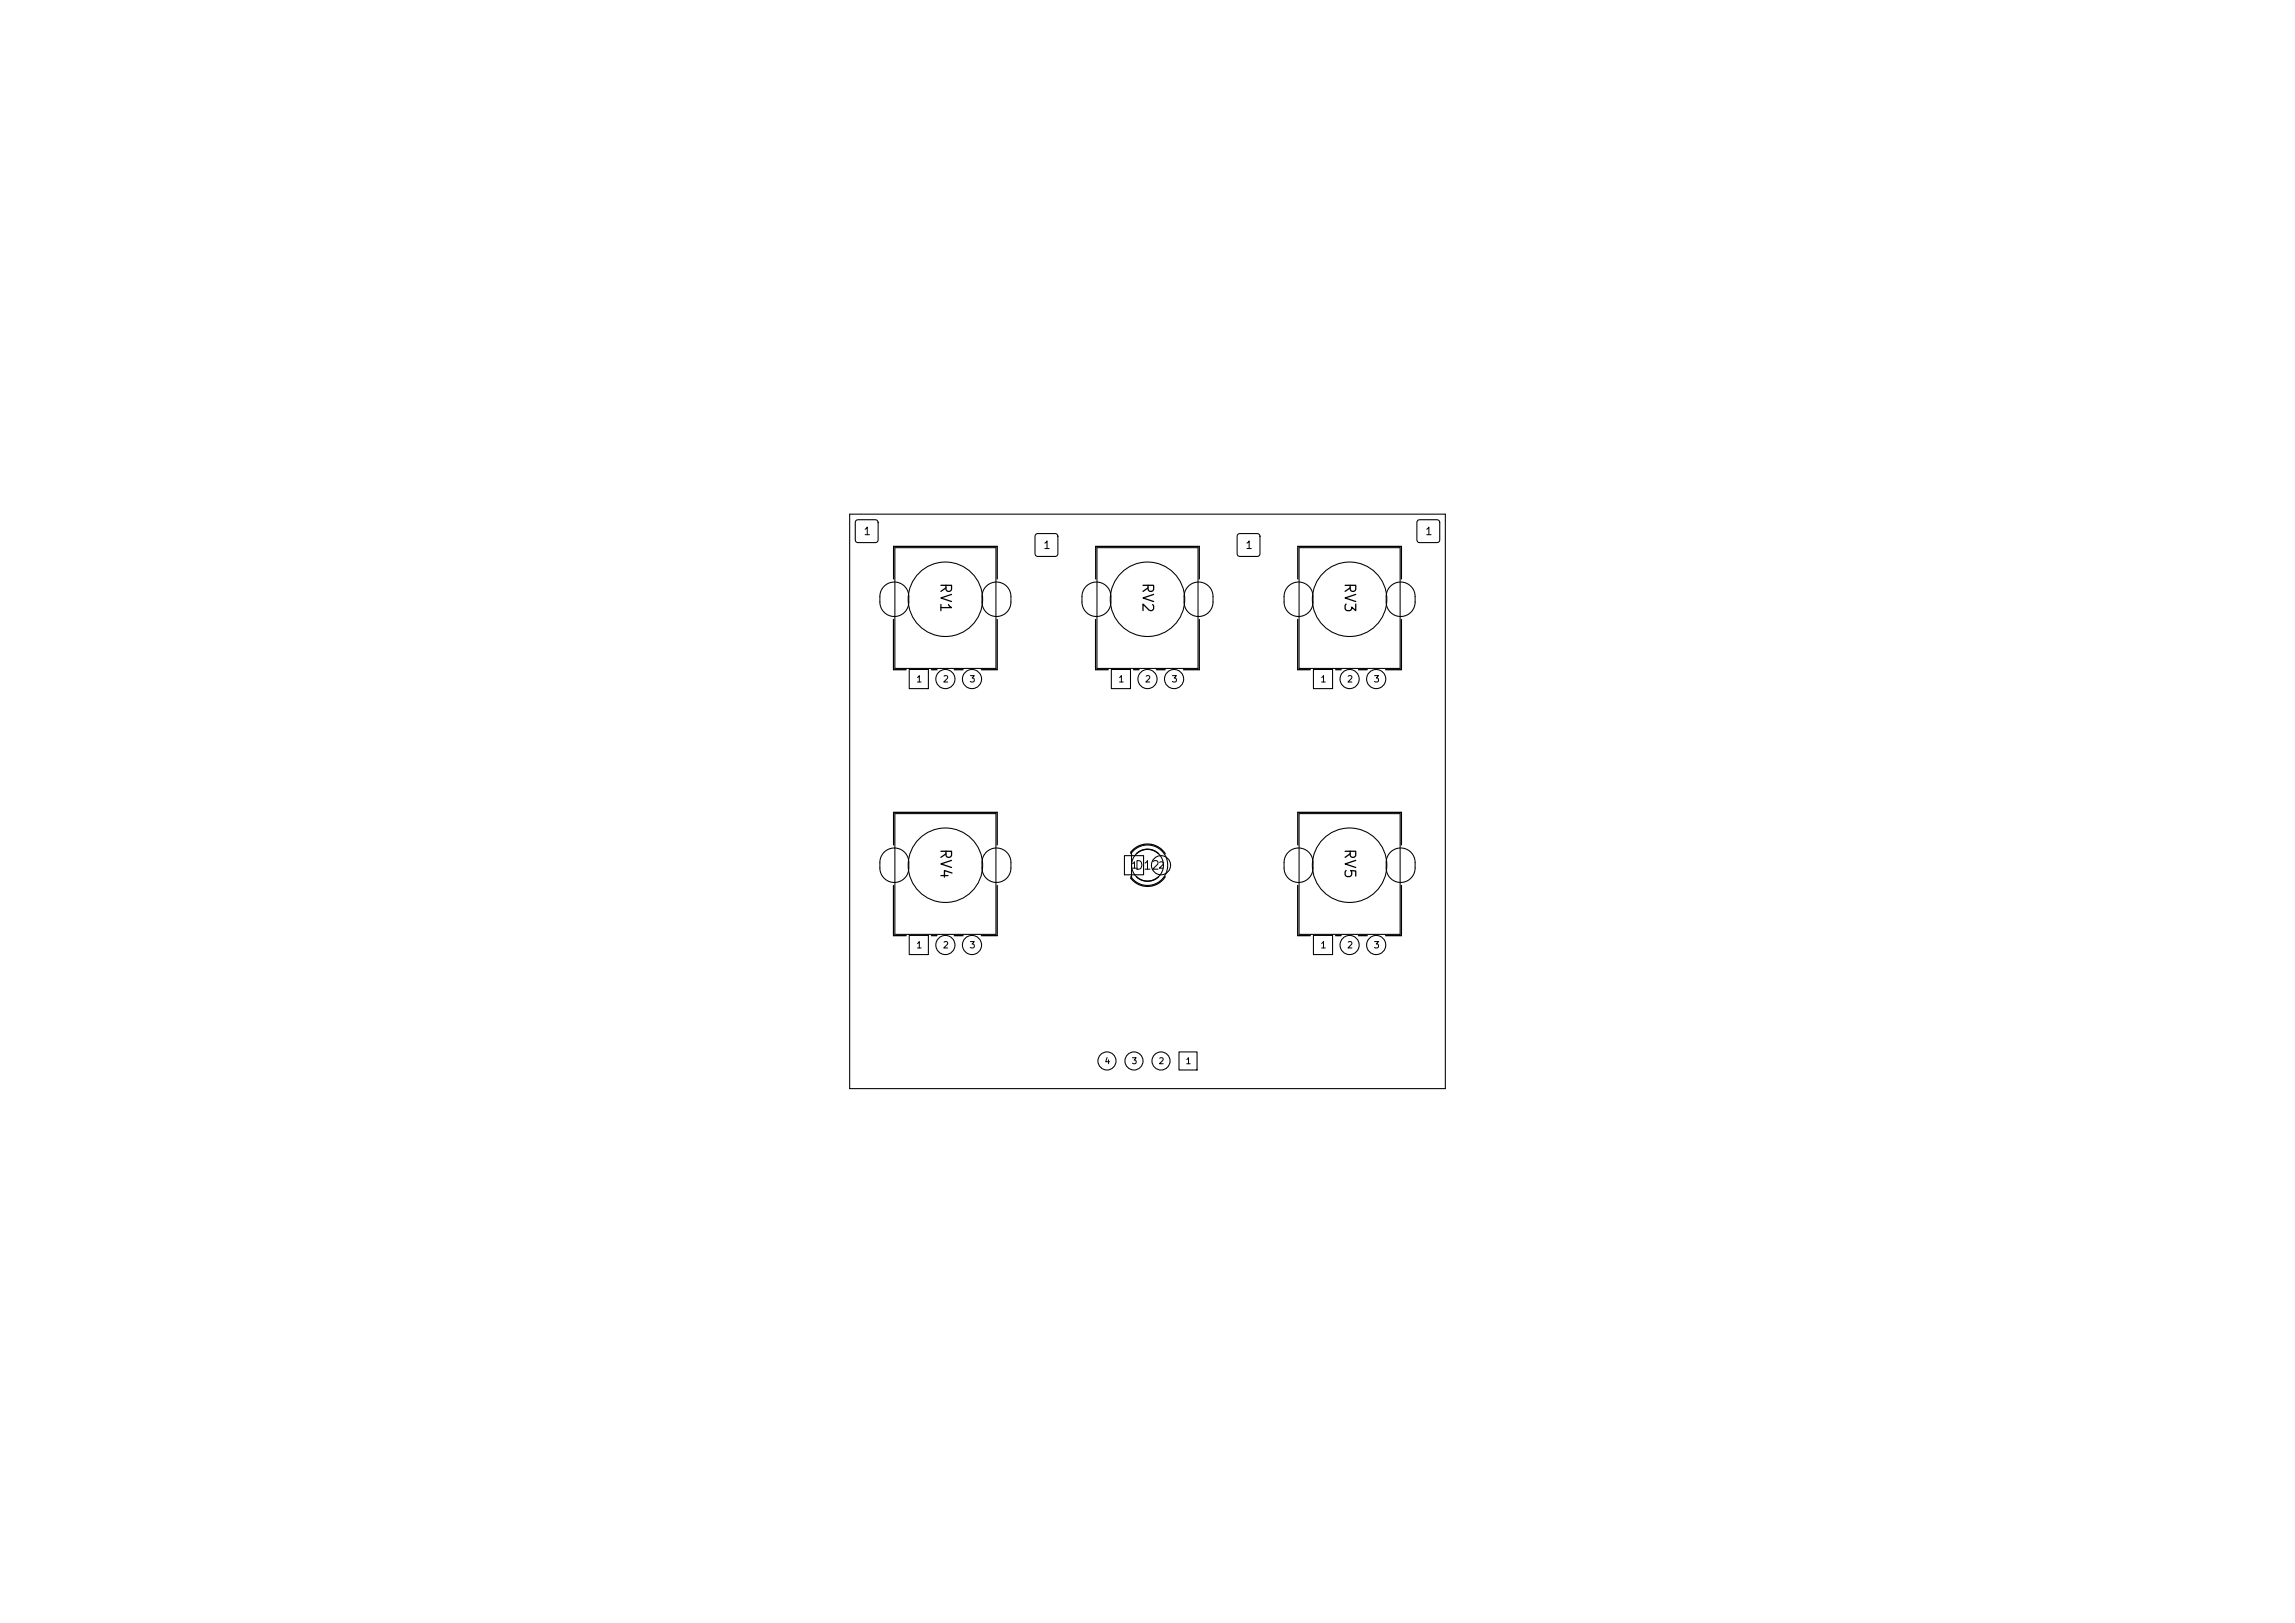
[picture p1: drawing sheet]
<svg xmlns="http://www.w3.org/2000/svg" width="297mm" height="210mm" viewBox="0 0 297 210" stroke-linecap="round" stroke-linejoin="round" font-family="sans-serif">
<defs><g id="words">
<g font-size="1.4">
<text x="121.3" y="75.3" transform="rotate(90 121.3 75.3)">RV1</text>
<text x="147.5" y="75.3" transform="rotate(90 147.5 75.3)">RV2</text>
<text x="173.7" y="75.3" transform="rotate(90 173.7 75.3)">RV3</text>
<text x="121.3" y="109.7" transform="rotate(90 121.3 109.7)">RV4</text>
<text x="173.7" y="109.7" transform="rotate(90 173.7 109.7)">RV5</text>
</g>
<text font-size="1.1" x="146.8" y="112.8">D12</text>
<g font-size="1">
<text x="111.7" y="69.5">1</text>
<text x="134.9" y="71.3">1</text>
<text x="161.1" y="71.3">1</text>
<text x="184.3" y="69.5">1</text>
</g>
<g font-size=".8">
<text x="118.5" y="88.5">1</text>
<text x="121.9" y="88.5">2</text>
<text x="125.4" y="88.5">3</text>
<text x="144.6" y="88.5">1</text>
<text x="148.1" y="88.5">2</text>
<text x="151.5" y="88.5">3</text>
<text x="170.8" y="88.5">1</text>
<text x="174.2" y="88.5">2</text>
<text x="177.7" y="88.5">3</text>
<text x="146.3" y="112.6">1</text>
<text x="149.8" y="112.6">2</text>
<text x="118.5" y="122.9">1</text>
<text x="121.9" y="122.9">2</text>
<text x="125.4" y="122.9">3</text>
<text x="170.8" y="122.9">1</text>
<text x="174.2" y="122.9">2</text>
<text x="177.7" y="122.9">3</text>
<text x="142.9" y="137.9">4</text>
<text x="146.4" y="137.9">3</text>
<text x="149.9" y="137.9">2</text>
<text x="153.4" y="137.9">1</text>
</g>
</g></defs>
<g fill="none" stroke="#000" stroke-width=".14">
<path d="M110 66.5h77v74.4h-77zM110.8 67.4l.2-.1h2.3a.34 .34 0 0 1 .3 .3v2.3a.34 .34 0 0 1-.3 .3h-2.3a.34 .34 0 0 1-.3-.3v-2.3zM114.4 75.9a1.87 1.87 0 0 1 2.1-.4 1.87 1.87 0 0 1 1.1 1.7v.7a1.87 1.87 0 0 1-1.9 1.9 1.87 1.87 0 0 1-1.8-1.9v-.7a1.87 1.87 0 0 1 .5-1.3zM115.8 70.9h13.1v15.6h-13.1zM127.6 75.9a1.87 1.87 0 0 1 2.1-.4 1.87 1.87 0 0 1 1.1 1.7v.7a1.87 1.87 0 0 1-1.8 1.9 1.87 1.87 0 0 1-1.9-1.9v-.7a1.87 1.87 0 0 1 .5-1.3zM134 69.1l.3-.1h2.3a.34 .34 0 0 1 .3 .4v2.3a.34 .34 0 0 1-.3 .3h-2.3a.34 .34 0 0 1-.4-.3v-2.3zM140.6 75.9a1.87 1.87 0 0 1 2-.4 1.87 1.87 0 0 1 1.2 1.7v.7a1.87 1.87 0 0 1-1.9 1.9 1.87 1.87 0 0 1-1.9-1.9v-.7a1.87 1.87 0 0 1 .6-1.3zM142 70.9h13v15.6h-13zM153.8 75.9a1.87 1.87 0 0 1 2-.4 1.87 1.87 0 0 1 1.2 1.7v.7a1.87 1.87 0 0 1-1.9 1.9 1.87 1.87 0 0 1-1.9-1.9v-.7a1.87 1.87 0 0 1 .6-1.3zM160.2 69.1l.2-.1h2.3a.34 .34 0 0 1 .4 .4v2.3a.34 .34 0 0 1-.4 .3h-2.3a.34 .34 0 0 1-.3-.3v-2.3zM166.7 75.9a1.87 1.87 0 0 1 2.1-.4 1.87 1.87 0 0 1 1.1 1.7v.7a1.87 1.87 0 0 1-1.9 1.9 1.87 1.87 0 0 1-1.8-1.9v-.7a1.87 1.87 0 0 1 .5-1.3zM168.1 70.9h13.1v15.6h-13.1z"/>
<path d="M179.9 75.9a1.87 1.87 0 0 1 2.1-.4 1.87 1.87 0 0 1 1.1 1.7v.7a1.87 1.87 0 0 1-1.8 1.9 1.87 1.87 0 0 1-1.9-1.9v-.7a1.87 1.87 0 0 1 .5-1.3zM183.5 67.4l.2-.1h2.3a.34 .34 0 0 1 .3 .3v2.3a.34 .34 0 0 1-.3 .3h-2.3a.34 .34 0 0 1-.3-.3v-2.3zM117.7 86.6h2.4v2.5h-2.4zM143.8 86.6h2.5v2.5h-2.5zM170 86.6h2.5v2.5h-2.5zM114.4 110.3a1.87 1.87 0 0 1 2.1-.4 1.87 1.87 0 0 1 1.1 1.7v.7a1.87 1.87 0 0 1-1.9 1.9 1.87 1.87 0 0 1-1.8-1.9v-.7a1.87 1.87 0 0 1 .5-1.3zM115.8 105.3h13.1v15.6h-13.1zM127.6 110.3a1.87 1.87 0 0 1 2.1-.4 1.87 1.87 0 0 1 1.1 1.7v.7a1.87 1.87 0 0 1-1.8 1.9 1.87 1.87 0 0 1-1.9-1.9v-.7a1.87 1.87 0 0 1 .5-1.3zM145.5 110.7h2.5v2.5h-2.5zM146.6 110.2a2.62 2.62 0 0 1 3.8-.1 2.62 2.62 0 0 1-.2 3.8 2.62 2.62 0 0 1-3.8-.3v-3.3zM166.7 110.3a1.87 1.87 0 0 1 2.1-.4 1.87 1.87 0 0 1 1.1 1.7v.7a1.87 1.87 0 0 1-1.9 1.9 1.87 1.87 0 0 1-1.8-1.9v-.7a1.87 1.87 0 0 1 .5-1.3zM168.1 105.3h13.1v15.6h-13.1z"/>
<path d="M179.9 110.3a1.87 1.87 0 0 1 2.1-.4 1.87 1.87 0 0 1 1.1 1.7v.7a1.87 1.87 0 0 1-1.8 1.9 1.87 1.87 0 0 1-1.9-1.9v-.7a1.87 1.87 0 0 1 .5-1.3zM117.7 121h2.4v2.5h-2.4zM152.6 136.1h2.3v2.4h-2.3zM170 121h2.5v2.5h-2.5z"/>
<circle cx="122.3" cy="77.5" r="4.8"/>
<circle cx="148.5" cy="77.5" r="4.8"/>
<circle cx="174.7" cy="77.5" r="4.8"/>
<circle cx="122.3" cy="87.9" r="1.24"/>
<circle cx="125.8" cy="87.9" r="1.24"/>
<circle cx="148.5" cy="87.9" r="1.24"/>
<circle cx="151.9" cy="87.9" r="1.24"/>
<circle cx="174.7" cy="87.9" r="1.24"/>
<circle cx="178.1" cy="87.9" r="1.24"/>
<circle cx="122.3" cy="112" r="4.8"/>
<circle cx="148.5" cy="112" r="2.06"/>
<circle cx="150.2" cy="112" r="1.24"/>
<circle cx="174.7" cy="112" r="4.8"/>
<circle cx="122.3" cy="122.3" r="1.24"/>
<circle cx="125.8" cy="122.3" r="1.24"/>
<circle cx="143.3" cy="137.3" r="1.17"/>
<circle cx="146.8" cy="137.3" r="1.17"/>
<circle cx="150.2" cy="137.3" r="1.17"/>
<circle cx="174.7" cy="122.3" r="1.24"/>
<circle cx="178.1" cy="122.3" r="1.24"/>
</g>
<g fill="none" stroke="#000" stroke-width=".17">
<path d="M115.6 74.9v-4.2h13.5v4.2M141.8 74.9v-4.2h13.4v4.2M168 74.9v-4.2h13.4v4.2M115.6 80.2v6.5h1.7M120.5 86.7h.8M123.5 86.7h1.1M129.1 80.2v6.5h-2.1M141.8 80.2v6.5M141.8 86.7h1.6M146.7 86.7h.7M149.6 86.7h1.2M155.2 80.2v6.5h-2"/>
<path d="M167.9 80.2v6.5h1.7M172.8 86.7h.8M175.8 86.7h1.1M181.4 80.2v6.5h-2.1M115.6 114.6v6.5h1.7M115.6 109.3v-4.2h13.5v4.2M129.1 114.6v6.5h-2.1M146.4 113.4a1.01 1.01 0 0 0 .6 .9 2.74 2.74 0 0 0 3.8-.9M147.1 110.5a2.06 2.06 0 0 1 2.8 0M147.1 113.4a2.06 2.06 0 0 0 2.8 0M150.8 110.5a2.74 2.74 0 0 0-4.4-.2v.2M167.9 114.6l.1 6.5h1.6"/>
<path d="M168 109.3v-4.2h13.4v4.2M181.4 114.6v6.5h-2.1M120.5 121.1h.8M123.5 121.1h1.1M172.8 121.1h.8M175.8 121.1h1.1"/>
</g>
<use href="#words"/>
</svg>
